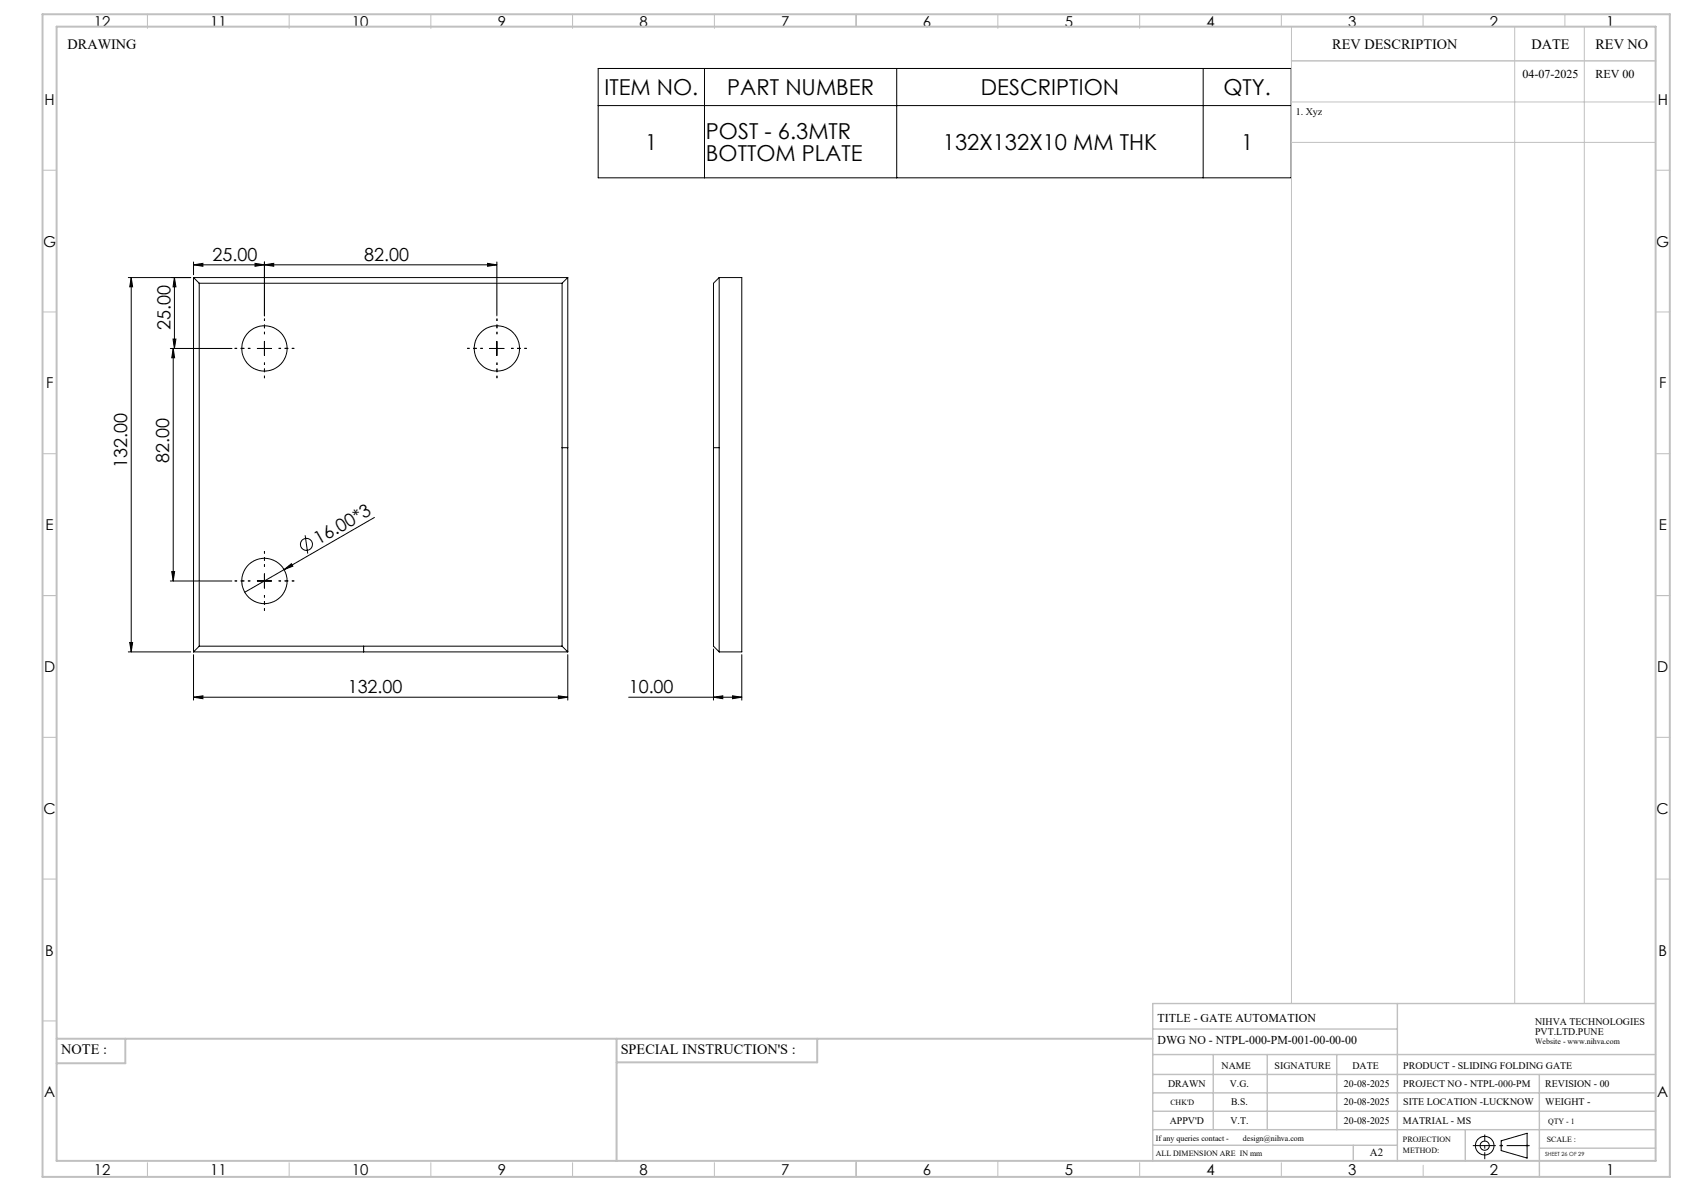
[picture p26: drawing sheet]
<svg xmlns="http://www.w3.org/2000/svg" width="594mm" height="420mm" viewBox="0 0 594 420" stroke-linecap="round" stroke-linejoin="round" font-family="sans-serif">
<defs><g id="words">
<g font-size="7.8">
<text x="213.2" y="33.6">ITEM NO.</text>
<text x="256.5" y="33.6">PART NUMBER</text>
<text x="346" y="33.6">DESCRIPTION</text>
<text x="431.5" y="33.6">QTY.</text>
<text x="227.6" y="52.9">1</text>
<text x="249" y="49">POST - 6.3MTR</text>
<text x="332.6" y="52.9">132X132X10 MM THK</text>
<text x="437.8" y="52.9">1</text>
<text x="249" y="56.7">BOTTOM PLATE</text>
</g>
<text font-size="6.4" x="112.3" y="192.3" transform="rotate(-30 112.3 192.3)">16.00*3</text>
<g font-size="6.3">
<text x="75" y="92">25.00</text>
<text x="128.4" y="92">82.00</text>
<text x="60.2" y="116.2" transform="rotate(-90 60.2 116.2)">25.00</text>
<text x="44.9" y="165.1" transform="rotate(-90 44.9 165.1)">132.00</text>
<text x="59.7" y="163.4" transform="rotate(-90 59.7 163.4)">82.00</text>
<text x="122.7" y="244.5">132.00</text>
<text x="221.8" y="244.5">10.00</text>
</g>
<g font-size="5.3">
<text x="33.1" y="9.5">12</text>
<text x="74.1" y="9.5">11</text>
<text x="124.1" y="9.5">10</text>
<text x="175.6" y="9.5">9</text>
<text x="225.6" y="9.5">8</text>
<text x="275.6" y="9.5">7</text>
<text x="325.6" y="9.5">6</text>
<text x="375.6" y="9.5">5</text>
<text x="425.6" y="9.5">4</text>
<text x="475.6" y="9.5">3</text>
<text x="525.6" y="9.5">2</text>
<text x="566.6" y="9.5">1</text>
<text x="15.7" y="37">H</text>
<text x="584.7" y="37">H</text>
<text x="15.2" y="87">G</text>
<text x="584.2" y="87">G</text>
<text x="16.2" y="137">F</text>
<text x="585.2" y="137">F</text>
<text x="16.1" y="187">E</text>
<text x="585.1" y="187">E</text>
<text x="15.5" y="237">D</text>
<text x="584.5" y="237">D</text>
<text x="15.4" y="287">C</text>
<text x="584.4" y="287">C</text>
<text x="16" y="337">B</text>
<text x="585" y="337">B</text>
<text x="15.5" y="387">A</text>
<text x="584.5" y="387">A</text>
<text x="33.1" y="414.5">12</text>
<text x="74.1" y="414.5">11</text>
<text x="124.1" y="414.5">10</text>
<text x="175.6" y="414.5">9</text>
<text x="225.6" y="414.5">8</text>
<text x="275.6" y="414.5">7</text>
<text x="325.6" y="414.5">6</text>
<text x="375.6" y="414.5">5</text>
<text x="425.6" y="414.5">4</text>
<text x="475.6" y="414.5">3</text>
<text x="525.6" y="414.5">2</text>
<text x="566.6" y="414.5">1</text>
</g>
<g font-size="5">
<text x="23.8" y="17.2">DRAWING</text>
<text x="470" y="17.4">REV DESCRIPTION</text>
<text x="540.2" y="17.4">DATE</text>
<text x="562.8" y="17.4">REV NO</text>
<text x="21.6" y="371.8">NOTE :</text>
<text x="218.9" y="371.8">SPECIAL INSTRUCTION'S :</text>
</g>
<g font-size="4.2">
<text x="537.1" y="27.6">04-07-2025</text>
<text x="562.8" y="27.6">REV 00</text>
<text x="408.3" y="360.3">TITLE - GATE AUTOMATION</text>
<text x="408.3" y="368.2">DWG NO - NTPL-000-PM-001-00-00-00</text>
</g>
<text font-size="3.9" x="483.2" y="407.7">A2</text>
<g font-size="3.5">
<text x="457" y="40.6">1. Xyz</text>
<text x="541.5" y="361.3">NIHVA TECHNOLOGIES</text>
<text x="541.5" y="364.9">PVT.LTD.PUNE</text>
<text x="430.9" y="377">NAME</text>
<text x="449.6" y="377">SIGNATURE</text>
<text x="477" y="377">DATE</text>
<text x="495" y="377">PRODUCT - SLIDING FOLDING GATE</text>
<text x="412" y="383.3">DRAWN</text>
<text x="433.8" y="383.3">V.G.</text>
<text x="474.1" y="383.3">20-08-2025</text>
<text x="495" y="383.3">PROJECT NO - NTPL-000-PM</text>
<text x="545.1" y="383.3">REVISION - 00</text>
<text x="434.3" y="389.8">B.S.</text>
<text x="474.1" y="389.8">20-08-2025</text>
<text x="495" y="389.8">SITE LOCATION -LUCKNOW</text>
<text x="545.1" y="389.8">WEIGHT -</text>
<text x="412.6" y="396.5">APPV'D</text>
<text x="434.1" y="396.5">V.T.</text>
<text x="474.1" y="396.5">20-08-2025</text>
<text x="494.8" y="396.5">MATRIAL - MS</text>
</g>
<g font-size="2.8">
<text x="541.5" y="368.3">Website - www.nihva.com</text>
<text x="412.8" y="389.8">CHK'D</text>
<text x="546.1" y="396.5">QTY - 1</text>
<text x="407.7" y="402.2">If any queries contact -</text>
<text x="407.7" y="407.7">ALL DIMENSION ARE IN mm</text>
<text x="438.4" y="402.2">design@nihva.com</text>
<text x="494.8" y="402.7">PROJECTION</text>
<text x="494.8" y="406.5">METHOD:</text>
<text x="545.7" y="402.7">SCALE :</text>
</g>
<text font-size="2" x="545" y="407.8">SHEET 26 OF 29</text>
</g></defs>
<g fill="none" stroke="#000" stroke-width=".35">
<path d="M211 24.1h244.4v38.6h-244.4zM211 37.2h244.4M248.5 24.1v38.6M316.3 24.1v38.6M424.4 24.1v38.6M45.3 97.9h22M46.3 97.9l.5 3.3h-1zM46.3 97.9v132M61.5 97.9l.6 3.3h-1.1zM61.5 97.9v25M68.3 93.4l3.3-.5v1zM68.3 92.4v4.5"/>
<path d="M68.3 97.9l2 2M68.3 97.9h132M68.3 97.9v132M70.3 99.9h128M70.3 99.9v128M90 92.9l3.3 .5-3.3 .5zM93.3 92.4v19M93.3 93.4l3.3-.5v1zM172 92.9l3.3 .5-3.3 .5zM175.3 93.4h-107M175.3 92.4v19M198.3 99.9v128"/>
<path d="M200.3 97.9l-2 2M200.3 97.9v132M253.7 97.9h8v132h-8M253.7 97.9v132M253.7 97.9l-2 2v128l2 2M61 119.6h1.1l-.6 3.3zM60.1 122.9h21.7M61.1 122.9l.5 3.3h-1zM61.1 122.9v82M90.8 122.9h5M93.3 120.4v5M172.8 122.9h5"/>
<path d="M175.3 120.4v5M198.3 157.9h2M251.7 157.9h2M107.6 188.8l.9 6.4M132.1 182.5l-31.9 18.4M60.1 204.9h21.7M60.6 201.6h1l-.5 3.3zM90.8 204.9h5M93.3 202.4v5M100.2 200.9l2.6-2.1 .5 .9zM100.2 200.9l-13.9 8M45.3 229.9h22"/>
<path d="M45.8 226.6h1l-.5 3.3zM68.3 230.9v16M68.3 229.9h132M70.3 227.9l-2 2M70.3 227.9h128M128.3 227.9v2M198.3 227.9l2 2M200.3 230.9v16M251.7 228.9v18M261.7 230.9v16M68.3 245.9l3.3-.5v1zM68.3 245.9h132"/>
<path d="M197 245.4l3.3 .5-3.3 .5zM221.8 245.9h39.9M251.7 245.9l3.3-.5v1zM258.4 245.4l3.3 .5-3.3 .5zM529.5 402.3l9.2-2.7v8.8l-9.2-2.7z"/>
<circle cx="93.3" cy="122.9" r="8"/>
<circle cx="175.3" cy="122.9" r="8"/>
<circle cx="108.1" cy="192" r="2.12"/>
<circle cx="93.3" cy="204.9" r="8"/>
<circle cx="523.7" cy="404" r="1.62"/>
<circle cx="523.7" cy="404" r="3.3"/>
</g>
<g fill="none" stroke="#c0c0c0" stroke-width=".35">
<path d="M52 5v5M102 5v5M152 5v5M202 5v5M252 5v5M302 5v4.4M352 5v5M402 5v5M452 5v4.4M455.5 9.4v344.5M502 5v4.4M534.3 9.4v344.5"/>
<path d="M552 5v4.4M558.8 9.4v344.5M455.5 36h128.5M455.5 50.2h128.5M15 60h5M584 60h5M15 110h5M584 110h5M15 160h5M584 160h5M15 210h5M584 210h5"/>
<path d="M15 260h5M584 260h5M15 310h5M584 310h5M15 360h5M52 410v5M102 410v5M152 410v5M202 410v5M252 410v5M302 409.4v5.6M352 409.4v5.6"/>
<path d="M402 410v5M452 410v5M502 410.9v4.1M529 404h1M529.2 403.7l.7 .7M529.5 403.5v1M529.9 403.7l-.7 .7M538.1 404h1.1M538.3 403.7l.7 .7M538.7 403.5v1M539 403.7l-.7 .7"/>
</g>
<path d="M93.3 117.9v-5.5M175.3 117.9v-5.5M88.3 122.9h-5.5M93.3 127.9v5.5M98.3 122.9h5.5M170.3 122.9h-5.5M175.3 127.9v5.5M180.3 122.9h5.5M93.3 199.9v-5.5M88.3 204.9h-5.5M93.3 209.9v5.5M98.3 204.9h5.5" fill="none" stroke="#000" stroke-width=".35" stroke-dasharray="15.2 1.3 1.3 1.3" stroke-dashoffset="14.4" stroke-linecap="butt"/>
<path d="M519.5 404h20.1" fill="none" stroke="#000" stroke-width=".35" stroke-dasharray="15.2 1.3 1.3 1.3" stroke-dashoffset="7.1" stroke-linecap="butt"/>
<path d="M523.7 408.8v-8.7" fill="none" stroke="#000" stroke-width=".35" stroke-dasharray="15.2 1.3 1.3 1.3" stroke-dashoffset="12.8" stroke-linecap="butt"/>
<g fill="none" stroke="#c0c0c0" stroke-width=".5">
<path d="M455.5 21.5h128.5M492.9 353.9v55.5M584 353.9h-177.4v55.5M406.6 371.9h177.4M406.6 378.9h177.4M406.6 362.9h86.3M428 371.9v26.5M447 371.9v26.5M471.5 371.9v26.5M543 378.9v36.1M406.6 391.9h177.4M406.6 385.4h177.4"/>
<path d="M406.6 398.4h177.4M516.9 398.4v11M406.6 403.9h86.3M477.3 403.9v5.5M543 404.9h41"/>
</g>
<path d="M15 5h574v410h-574zM20 9.4h564v400h-564zM20 366.3h386.6M44.2 366.3v8.6h-24.2M217.5 366.3v43.1M288.3 366.3v8.3h-70.8" fill="none" stroke="#c0c0c0" stroke-width=".7"/>
<g fill="#000">
<path d="M100.2 200.9l2.6-2.1 .5 .9z"/>
<path d="M90 92.9l3.3 .5-3.3 .5zM68.3 93.4l3.3-.5v1zM258.4 245.4l3.3 .5-3.3 .5zM251.7 245.9l3.3-.5v1z"/>
<path d="M61.1 122.9l.5 3.3h-1zM60.6 201.6h1l-.5 3.3z"/>
<path d="M45.8 226.6h1l-.5 3.3zM46.3 97.9l.5 3.3h-1zM61 119.6h1.1l-.6 3.3zM61.5 97.9l.6 3.3h-1.1z"/>
<path d="M68.3 245.9l3.3-.5v1zM197 245.4l3.3 .5-3.3 .5zM93.3 93.4l3.3-.5v1zM172 92.9l3.3 .5-3.3 .5z"/>
</g>
<use href="#words"/>
</svg>
